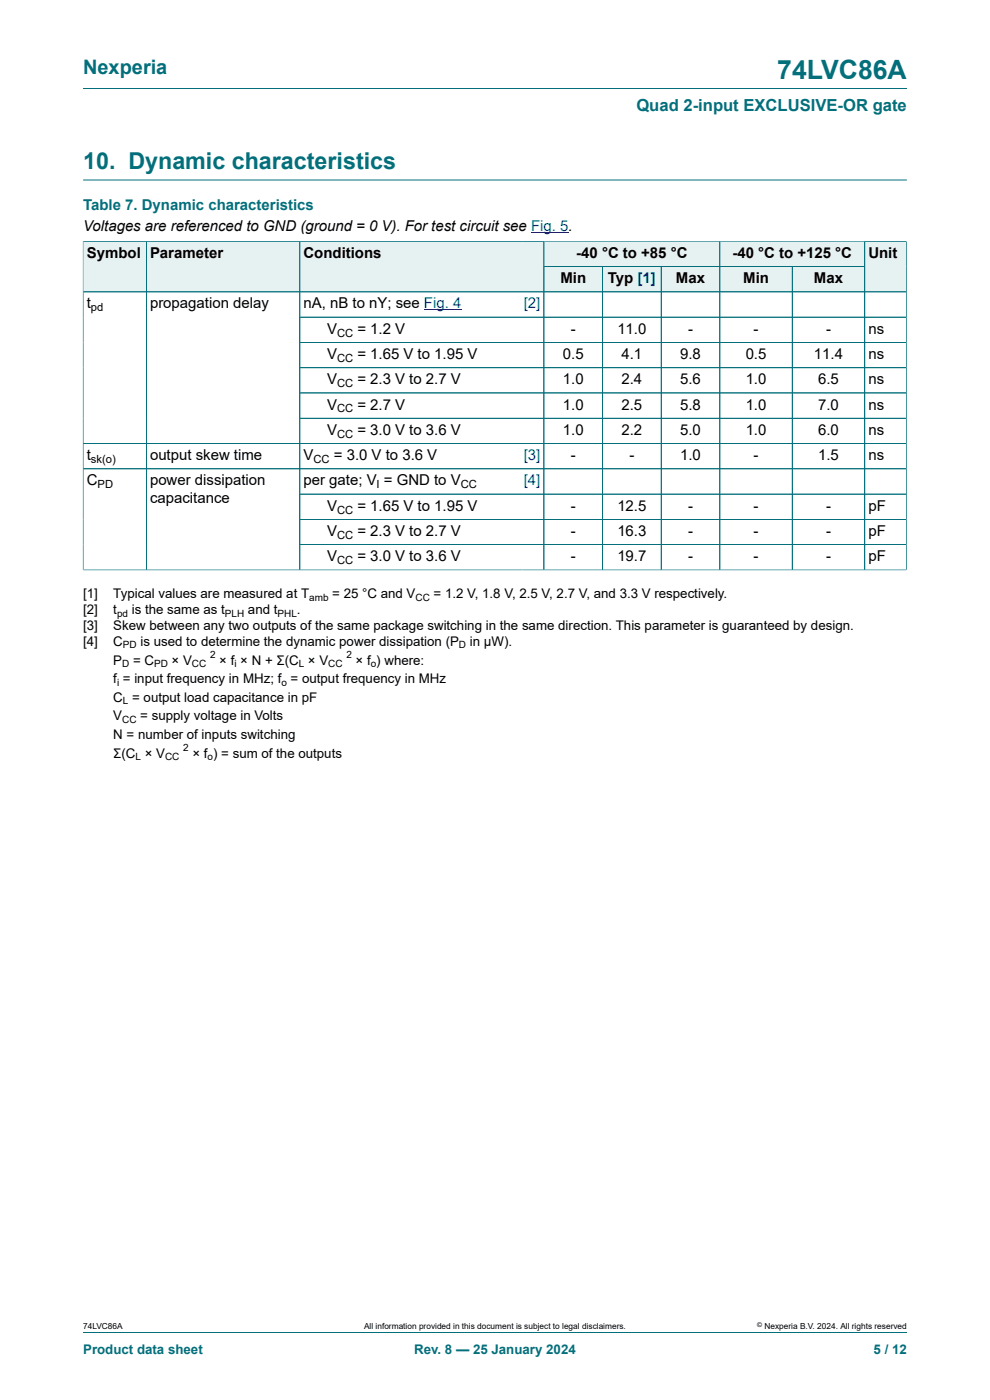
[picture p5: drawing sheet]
<svg xmlns="http://www.w3.org/2000/svg" width="210mm" height="297mm" viewBox="0 0 210 297" stroke-linecap="round" stroke-linejoin="round" font-family="sans-serif">
<defs><g id="words">
<text font-size="5.6" fill="#036f7b" x="164.9" y="16.8">74LVC86A</text>
<text font-size="4.9" fill="#036f7b" x="17.6" y="35.9">10. Dynamic characteristics</text>
<text font-size="4.2" fill="#036f7b" x="17.6" y="15.6">Nexperia</text>
<text font-size="3.5" fill="#036f7b" x="135" y="23.7">Quad 2-input EXCLUSIVE-OR gate</text>
<text font-size="3.2" fill="#036f7b" x="17.6" y="44.5">Table 7. Dynamic characteristics</text>
<g font-size="3.2">
<text x="17.6" y="49.1">Voltages are referenced to GND (ground = 0 V). For test circuit see Fig. 5.</text>
<text x="18.4" y="54.7">Symbol</text>
<text x="31.8" y="54.7">Parameter</text>
<text x="64.4" y="54.7">Conditions</text>
<text x="122.2" y="54.7">-40 °C to +85 °C</text>
<text x="155.4" y="54.7">-40 °C to +125 °C</text>
<text x="184.2" y="54.7">Unit</text>
<text x="18.4" y="65.4">t</text>
<text x="31.8" y="65.4">propagation delay</text>
<text x="64.4" y="65.4">nA, nB to nY; see Fig. 4</text>
<text x="118.9" y="60.1">Min</text>
<text x="129" y="60.1">Typ [1]</text>
<text x="143.4" y="60.1">Max</text>
<text x="157.6" y="60.1">Min</text>
<text x="172.7" y="60.1">Max</text>
<text x="69.4" y="70.8">V</text>
<text x="75.8" y="70.8">= 1.2 V</text>
<text x="121.1" y="70.8">-</text>
<text x="131" y="70.8">11.0</text>
<text x="145.9" y="70.8">-</text>
<text x="159.8" y="70.8">-</text>
<text x="175.2" y="70.8">-</text>
<text x="184.2" y="70.8">ns</text>
<text x="69.4" y="76.1">V</text>
<text x="75.8" y="76.1">= 1.65 V to 1.95 V</text>
<text x="119.4" y="76.1">0.5</text>
<text x="131.8" y="76.1">4.1</text>
<text x="144.3" y="76.1">9.8</text>
<text x="158.2" y="76.1">0.5</text>
<text x="172.7" y="76.1">11.4</text>
<text x="184.2" y="76.1">ns</text>
<text x="69.4" y="81.5">V</text>
<text x="75.8" y="81.5">= 2.3 V to 2.7 V</text>
<text x="119.4" y="81.5">1.0</text>
<text x="131.8" y="81.5">2.4</text>
<text x="144.3" y="81.5">5.6</text>
<text x="158.2" y="81.5">1.0</text>
<text x="173.5" y="81.5">6.5</text>
<text x="184.2" y="81.5">ns</text>
<text x="69.4" y="86.9">V</text>
<text x="75.8" y="86.9">= 2.7 V</text>
<text x="119.4" y="86.9">1.0</text>
<text x="131.8" y="86.9">2.5</text>
<text x="144.3" y="86.9">5.8</text>
<text x="158.2" y="86.9">1.0</text>
<text x="173.5" y="86.9">7.0</text>
<text x="184.2" y="86.9">ns</text>
<text x="69.4" y="92.2">V</text>
<text x="75.8" y="92.2">= 3.0 V to 3.6 V</text>
<text x="119.4" y="92.2">1.0</text>
<text x="131.8" y="92.2">2.2</text>
<text x="144.3" y="92.2">5.0</text>
<text x="158.2" y="92.2">1.0</text>
<text x="173.5" y="92.2">6.0</text>
<text x="184.2" y="92.2">ns</text>
<text x="18.4" y="97.6">t</text>
<text x="31.8" y="97.6">output skew time</text>
<text x="64.4" y="97.6">V</text>
<text x="70.8" y="97.6">= 3.0 V to 3.6 V</text>
<text x="121.1" y="97.6">-</text>
<text x="133.5" y="97.6">-</text>
<text x="144.3" y="97.6">1.0</text>
<text x="159.8" y="97.6">-</text>
<text x="173.5" y="97.6">1.5</text>
<text x="184.2" y="97.6">ns</text>
<text x="18.4" y="103">C</text>
<text x="31.8" y="103">power dissipation</text>
<text x="31.8" y="106.8">capacitance</text>
<text x="64.4" y="103">per gate; V = GND to V</text>
<text x="69.4" y="108.3">V</text>
<text x="69.4" y="113.7">V</text>
<text x="75.8" y="108.3">= 1.65 V to 1.95 V</text>
<text x="75.8" y="113.7">= 2.3 V to 2.7 V</text>
<text x="121.1" y="108.3">-</text>
<text x="121.1" y="113.7">-</text>
<text x="131" y="108.3">12.5</text>
<text x="131" y="113.7">16.3</text>
<text x="145.9" y="108.3">-</text>
<text x="145.9" y="113.7">-</text>
<text x="159.8" y="108.3">-</text>
<text x="159.8" y="113.7">-</text>
<text x="175.2" y="108.3">-</text>
<text x="175.2" y="113.7">-</text>
<text x="184.2" y="108.3">pF</text>
<text x="184.2" y="113.7">pF</text>
<text x="69.4" y="119">V</text>
<text x="75.8" y="119">= 3.0 V to 3.6 V</text>
<text x="121.1" y="119">-</text>
<text x="131" y="119">19.7</text>
<text x="145.9" y="119">-</text>
<text x="159.8" y="119">-</text>
<text x="175.2" y="119">-</text>
<text x="184.2" y="119">pF</text>
</g>
<g font-size="3.2" fill="#00f">
<text x="111.1" y="65.4">[2]</text>
<text x="111.1" y="97.6">[3]</text>
<text x="111.1" y="103">[4]</text>
</g>
<g font-size="2.8">
<text x="17.6" y="126.9">[1]</text>
<text x="17.6" y="130.2">[2]</text>
<text x="24" y="126.9">Typical values are measured at T</text>
<text x="24" y="130.2">t</text>
<text x="28" y="130.2">is the same as t</text>
<text x="52.6" y="130.2">and t</text>
<text x="63" y="130.2">.</text>
<text x="70.5" y="126.9">= 25 °C and V</text>
<text x="92" y="126.9">= 1.2 V, 1.8 V, 2.5 V, 2.7 V, and 3.3 V respectively.</text>
<text x="17.6" y="133.6">[3]</text>
<text x="17.6" y="137">[4]</text>
<text x="24" y="133.6">Skew between any two outputs of the same package switching in the same direction. This parameter is guaranteed by design.</text>
<text x="24" y="137">C</text>
<text x="29.8" y="137">is used to determine the dynamic power dissipation (P</text>
<text x="99.7" y="137">in μW).</text>
<text x="24" y="141">P</text>
<text x="28.2" y="141">= C</text>
<text x="36.4" y="141">× V</text>
<text x="46.5" y="141">× f × N + Σ(C × V</text>
<text x="75.4" y="141">× f ) where:</text>
<text x="24" y="144.9">f = input frequency in MHz; f = output frequency in MHz</text>
<text x="24" y="148.9">C = output load capacitance in pF</text>
<text x="24" y="152.8">V</text>
<text x="29.8" y="152.8">= supply voltage in Volts</text>
<text x="24" y="156.8">N = number of inputs switching</text>
<text x="24" y="160.7">Σ(C × V</text>
<text x="40.8" y="160.7">× f ) = sum of the outputs</text>
</g>
<g font-size="2.8" fill="#036f7b">
<text x="17.6" y="287.2">Product data sheet</text>
<text x="87.9" y="287.2">Rev. 8 — 25 January 2024</text>
<text x="185.3" y="287.2">5 / 12</text>
</g>
<g font-size="2.4">
<text x="19.3" y="66">pd</text>
<text x="71.5" y="71.4">CC</text>
<text x="71.5" y="76.8">CC</text>
<text x="71.5" y="82.1">CC</text>
<text x="71.5" y="87.5">CC</text>
<text x="71.5" y="92.9">CC</text>
<text x="19.3" y="98.2">sk(o)</text>
<text x="66.5" y="98.2">CC</text>
<text x="20.7" y="103.6">PD</text>
<text x="79.9" y="103.6">I</text>
<text x="97.7" y="103.6">CC</text>
<text x="71.5" y="108.9">CC</text>
<text x="71.5" y="114.3">CC</text>
<text x="71.5" y="119.7">CC</text>
</g>
<g font-size="2.1">
<text x="24.8" y="130.8">pd</text>
<text x="47.7" y="130.8">PLH</text>
<text x="58.9" y="130.8">PHL</text>
<text x="65.6" y="127.4">amb</text>
<text x="88.1" y="127.4">CC</text>
<text x="26.1" y="137.6">PD</text>
<text x="97.4" y="137.6">D</text>
<text x="25.9" y="141.5">D</text>
<text x="32.7" y="141.5">PD</text>
<text x="40.7" y="141.5">CC</text>
<text x="44.6" y="139.5">2</text>
<text x="49.7" y="141.5">i</text>
<text x="63.4" y="141.5">L</text>
<text x="69.6" y="141.5">CC</text>
<text x="73.5" y="139.5">2</text>
<text x="78.6" y="141.5">o</text>
<text x="24.8" y="145.5">i</text>
<text x="26.1" y="149.4">L</text>
<text x="59.7" y="145.5">o</text>
<text x="25.9" y="153.4">CC</text>
<text x="28.8" y="161.3">L</text>
<text x="35" y="161.3">CC</text>
<text x="38.9" y="159.3">2</text>
<text x="44" y="161.3">o</text>
</g>
<g font-size="1.8">
<text x="17.6" y="282">74LVC86A</text>
<text x="77.2" y="282">All information provided in this document is subject to legal disclaimers.</text>
<text x="162.2" y="282">Nexperia B.V. 2024. All rights reserved</text>
</g>
<text font-size="1.4" x="160.6" y="281.6">©</text>
</g></defs>
<path d="M17.6 18.8h174.8M17.6 38.2h174.8M115.4 51.2h37.3v5.4h-37.3z" fill="none" stroke="#036f7b" stroke-width=".21"/>
<path d="M112.6 49.4h8" fill="none" stroke="#00f" stroke-width=".21"/>
<path d="M115.5 51.3h37.1v5.2h-37.1z" fill="#e6f1f2"/>
<path d="M152.7 51.2h30.7v5.4h-30.7z" fill="none" stroke="#036f7b" stroke-width=".21"/>
<path d="M152.8 51.3h30.6v5.2h-30.6z" fill="#e6f1f2"/>
<path d="M17.6 51.1v10.8h13.4v-10.7h-13.4" fill="none" stroke="#036f7b" stroke-width=".21"/>
<path d="M17.7 51.3h13.3v10.6h-13.3z" fill="#e6f1f2"/>
<path d="M31 51.2h32.6v10.7h-32.6z" fill="none" stroke="#036f7b" stroke-width=".21"/>
<path d="M31.1 51.3h32.4v10.6h-32.4z" fill="#e6f1f2"/>
<path d="M110.8 51.2h-47.2v10.7h47.2" fill="none" stroke="#036f7b" stroke-width=".21"/>
<path d="M63.7 51.3h47.1v10.6h-47.1z" fill="#e6f1f2"/>
<path d="M110.8 51.2h4.6v10.7h-4.6" fill="none" stroke="#036f7b" stroke-width=".21"/>
<g fill="#e6f1f2">
<path d="M110.8 51.3h4.5v10.6h-4.5z"/>
<path d="M115.5 56.6h12.2v5.3h-12.2z"/>
</g>
<path d="M115.4 56.6h12.4v5.3h-12.4z" fill="none" stroke="#036f7b" stroke-width=".21"/>
<path d="M127.9 56.6h12.3v5.3h-12.3z" fill="#e6f1f2"/>
<path d="M127.8 56.6h12.5v5.3h-12.5z" fill="none" stroke="#036f7b" stroke-width=".21"/>
<path d="M140.3 56.6h12.3v5.3h-12.3z" fill="#e6f1f2"/>
<path d="M140.3 56.6h12.4v5.3h-12.4z" fill="none" stroke="#036f7b" stroke-width=".21"/>
<path d="M152.8 56.6h15.2v5.3h-15.2z" fill="#e6f1f2"/>
<path d="M152.7 56.6h15.4v5.3h-15.4z" fill="none" stroke="#036f7b" stroke-width=".21"/>
<path d="M168.1 56.6h15.3v5.3h-15.3z" fill="#e6f1f2"/>
<path d="M192.2 51.1v10.8h-24.1v-5.3h15.3M192.3 51.2h-8.9v10.7" fill="none" stroke="#036f7b" stroke-width=".21"/>
<path d="M183.5 51.3h8.7v10.6h-8.7z" fill="#e6f1f2"/>
<g fill="none" stroke="#036f7b" stroke-width=".21">
<path d="M17.6 51.3v69.7M17.7 51.2h174.5M31 51.3v69.6M63.6 51.3v69.6M115.4 51.3v69.6M115.5 56.6h67.9M127.8 56.6v64.3M140.3 56.6v64.3M152.7 51.3v69.6M168.1 56.6v64.3M183.4 51.3v69.6M192.2 51.3v69.7"/>
<path d="M17.6 61.9h174.6M63.6 72.6h128.6M63.6 78h128.6M192.2 67.3h-128.6M17.6 94.1h174.6M17.6 99.5h174.6M63.6 83.4h128.6M192.2 88.7h-128.6M63.6 104.8h128.6M63.6 110.2h128.6M192.2 115.5h-128.6M192.3 120.9h-174.7"/>
<path d="M17.6 282.6h174.8"/>
</g>
<path d="M89.9 65.8h8" fill="none" stroke="#00f" stroke-width=".21"/>
<use href="#words"/>
</svg>
